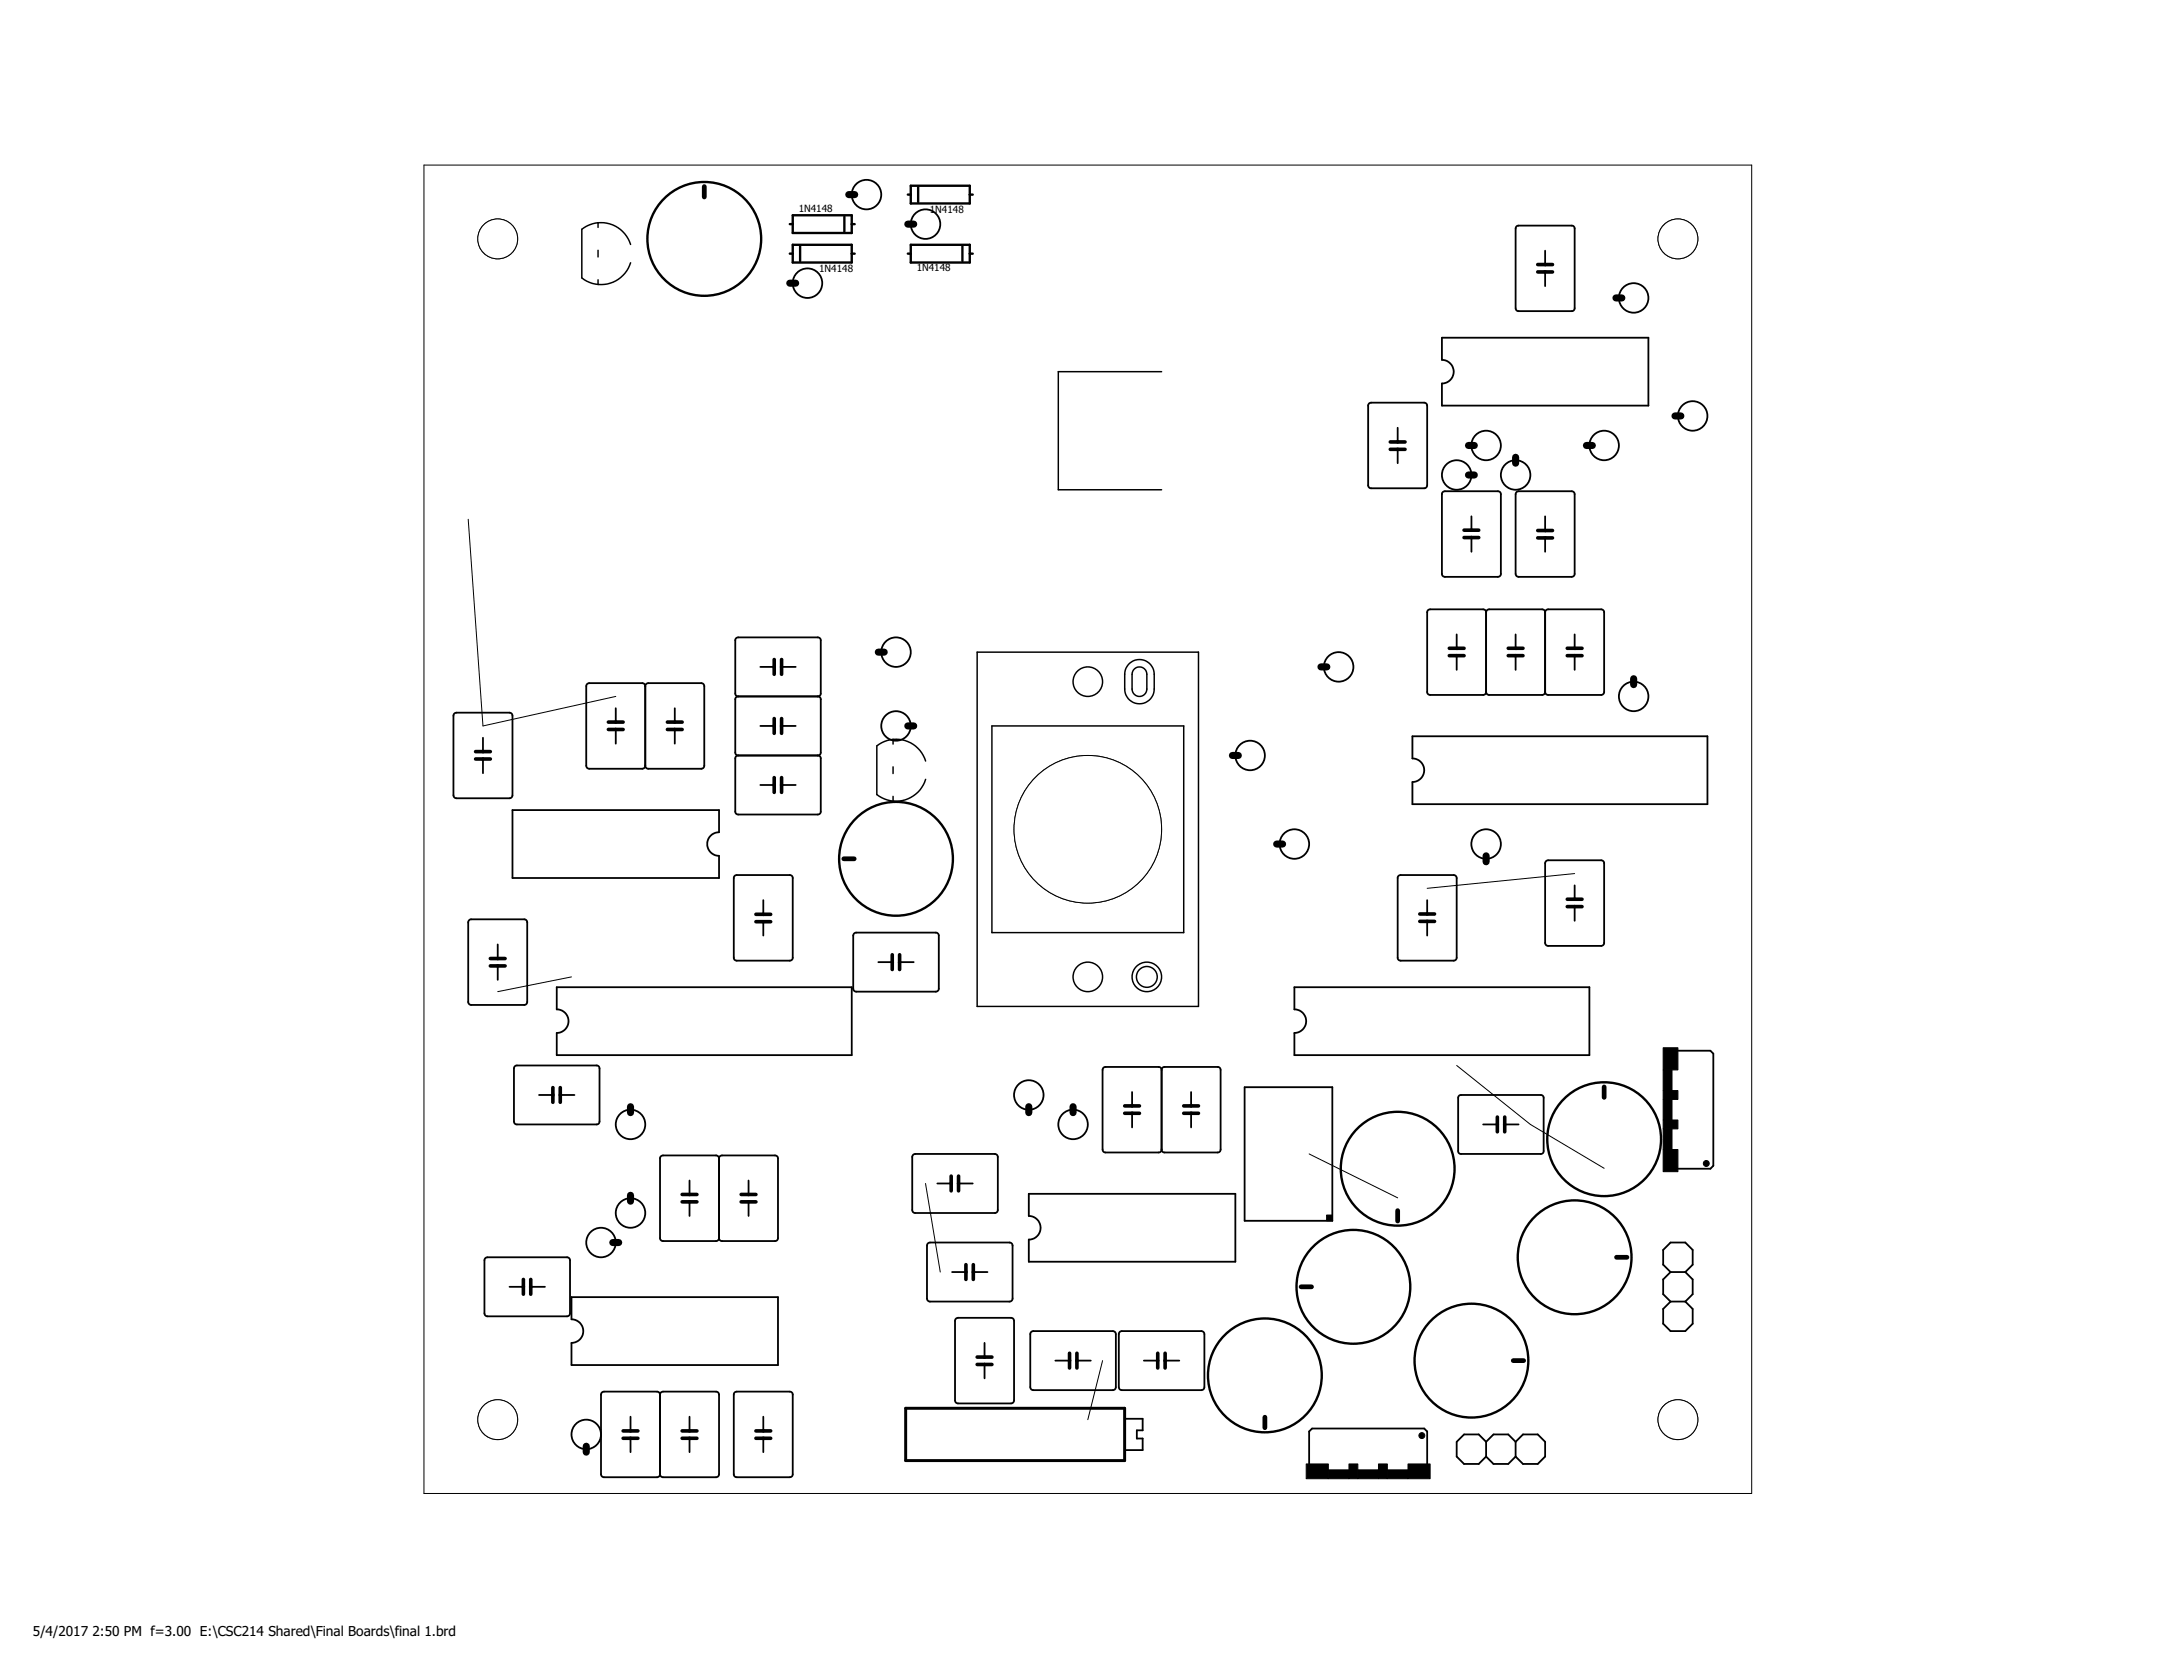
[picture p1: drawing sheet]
<svg xmlns="http://www.w3.org/2000/svg" width="559mm" height="432mm" viewBox="0 0 559 432" stroke-linecap="round" stroke-linejoin="round" font-family="sans-serif">
<defs><g id="words">
<g font-size="3.5">
<text x="8.5" y="422.3">5/4/2017</text>
<text x="23.9" y="422.3">2:50 PM f=3.00 E:\CSC214 Shared\Final Boards\final 1.brd</text>
</g>
<g font-size="2.6">
<text x="206.2" y="54.8">1N4148</text>
<text x="240.1" y="55.1">1N4148</text>
<text x="211.5" y="70.3">1N4148</text>
<text x="236.7" y="70">1N4148</text>
</g>
</g></defs>
<path d="M181.9 48.2v2.6M217.9 221.7h2.7M414.2 280.5v2.7M360.9 312.5v2.7M336 332.1h2.7M417.4 324.5h2.7M390.8 351.2h2.6M326.6 365.8v2.7" fill="none" stroke="#000" stroke-width="1.2"/>
<g fill="none" stroke="#000" stroke-width=".61">
<path d="M203.9 57.8h.8M204.7 55.6h15.2v4.5h-15.2zM218 55.9v3.9M219.9 57.8h.8M234.4 50.2h.8M235.2 47.9h15.2v4.6h-15.2zM237.1 48.3v3.8M250.4 50.2h.8M203.9 65.5h.8M204.7 63.2h15.2v4.6h-15.2zM206.6 63.6v3.8M219.9 65.5h.8"/>
<path d="M234.4 65.5h.8M235.2 63.2h15.2v4.6h-15.2zM248.5 63.6v3.8M250.4 65.5h.8"/>
<circle cx="181.9" cy="61.7" r="14.7"/>
<circle cx="231.4" cy="221.7" r="14.7"/>
<circle cx="414.2" cy="294" r="14.7"/>
<circle cx="360.9" cy="301.6" r="14.7"/>
<circle cx="349.5" cy="332.1" r="14.7"/>
<circle cx="406.6" cy="324.5" r="14.7"/>
<circle cx="326.6" cy="355" r="14.7"/>
<circle cx="380" cy="351.2" r="14.7"/>
</g>
<g fill="none" stroke="#000" stroke-width=".93">
<path d="M397.1 70.2h3.8M397.1 68.3h3.8M359 114.1h3.8M359 116h3.8M378.1 138.7h3.7M378.1 136.8h3.7M397.1 136.9h3.8M397.1 138.8h3.8M199.9 170.2v3.8M201.8 170.2v3.8M374.2 169.2h3.9M374.2 167.3h3.9"/>
<path d="M389.5 169.2h3.8M389.5 167.3h3.8M404.7 169.2h3.8M404.7 167.3h3.8M122.8 195.9h3.8M122.8 194h3.8M157.1 188.3h3.8M157.1 186.4h3.8M172.3 188.3h3.8M172.3 186.4h3.8M199.9 185.5v3.8M201.8 185.5v3.8"/>
<path d="M199.9 200.7v3.8M201.8 200.7v3.8M195.2 236h3.8M195.2 237.9h3.8M366.6 237.8h3.8M366.6 235.9h3.8M404.7 234h3.8M404.7 232.1h3.8M126.6 247.4h3.8M126.6 249.3h3.8M230.4 246.4v3.8M232.3 246.4v3.8"/>
<path d="M142.8 280.7v3.8M144.7 280.7v3.8M290.4 287.3h3.8M290.4 285.4h3.8M305.7 287.3h3.8M305.7 285.4h3.8M386.7 288.3v3.8M388.6 288.3v3.8M176.1 310.2h3.9M176.1 308.3h3.9M191.4 310.2h3.8M191.4 308.3h3.8"/>
<path d="M245.6 303.6v3.8M247.5 303.6v3.8M135.1 330.2v3.8M137.1 330.2v3.8M249.4 326.4v3.8M251.3 326.4v3.8M252.3 350.3h3.8M252.3 352.2h3.8M276.2 349.3v3.8M278.1 349.3v3.8M299 349.3v3.8M300.9 349.3v3.8"/>
<path d="M160.9 369.3h3.8M160.9 371.2h3.8M176.1 369.3h3.9M176.1 371.2h3.9M195.2 369.3h3.8M195.2 371.2h3.8"/>
</g>
<g fill="none" stroke="#000" stroke-width=".47">
<path d="M391.5 58.5l.6-.3h13.7l.7 .3 .1 .5v20.5l-.3 .7-14.2 .1-.6-.3-.1-.5v-20.5zM399 64.7v3.6M399 70.2v3.7M372.3 87.2h53.4v17.5h-53.4v-5.7a3 3 0 0 0 3.1-3.1 3 3 0 0 0-3.1-3zM353.6 104.1l.5-.2h13.7l.6 .3 .1 .5v20.6l-.3 .6-.4 .1h-13.7l-.7-.3-.1-.4v-20.6zM360.9 110.4v3.7M360.9 116v3.5M372.5 127.1l.6-.3h13.7l.6 .3 .2 21-.3 .6-.5 .2h-13.7l-.6-.3zM380 133.3v3.5M380 138.7v3.7M391.7 126.9l.4-.1h13.7l.7 .3 .1 .5v20.5l-.3 .6-.5 .2h-13.7l-.6-.3-.1-.5v-20.5zM399 133.3v3.6"/>
<path d="M399 138.8v3.6M383.8 158l-.2-.4-.6-.3h-13.7l-.5 .1-.3 .6 .2 21 .6 .4h13.7l.6-.4 .2-.4M383.8 158l.3-.6 .4-.1h13.7l.7 .3 .1 .4M383.8 158v20.6M399 158l.3-.6 .5-.1h13.7l.6 .3 .1 .4v20.6l-.1 .4-.6 .4h-13.7l-.5-.2-.3-.6M399 158v20.6M166.6 177.1l-.1-.5-.6-.3h-13.8l-.4 .2-.3 .6v20.6l.1 .4 .6 .3h13.8l.6-.3 .1-.4M166.6 177.1l.2-.5 .6-.3h13.7l.6 .3 .2 .5v20.6l-.2 .4-.6 .3h-13.7l-.5-.1-.3-.6M166.6 177.1v20.6M190.6 179.7l-.4 .2-.3 .6v13.7l.1 .5 .6 .3M190.6 179.7l-.4-.1-.3-.6v-13.7l.1-.5 .6-.3h20.6l.4 .2 .3 .6v13.7l-.1 .4-.6 .3M190.6 179.7h20.6"/>
<path d="M196.3 172.1h3.6M201.8 172.1h3.7M211.2 179.7l.4 .2 .3 .6v13.7l-.1 .5-.6 .3M376.2 163.7v3.6M376.2 169.2v3.7M383.8 178.6l.3 .6 .4 .2h13.7l.7-.4 .1-.4M391.4 163.7v3.6M391.4 169.2v3.7M406.6 163.7v3.6M406.6 169.2v3.7M117.2 184.3l.7-.4h13.7l.6 .4 .1 .4v20.6l-.3 .6-.4 .1h-13.7l-.7-.3-.1-.4v-20.6zM124.7 190.4v3.6"/>
<path d="M124.7 195.9v3.7M159 182.8v3.6M159 188.3v3.6M174.2 182.8v3.6M174.2 188.3v3.6M190.6 195l-.4 .1-.3 .6v13.8l.1 .4 .6 .3h20.6l.4-.1 .3-.6v-13.8l-.1-.4-.6-.3M190.6 195h20.6M196.3 187.4h3.6M201.8 187.4h3.7M364.7 190h76.2v17.6h-76.2v-5.8a3 3 0 0 0 3.1-3 3 3 0 0 0-3.1-3.1zM132.3 209.1h53.4v5.7a3 3 0 0 0-3.1 3 3 3 0 0 0 3.1 3.1v5.7h-53.4zM196.3 202.6h3.6"/>
<path d="M201.8 202.6h3.7M121.1 237.6l.6-.3h13.7l.6 .3 .1 .4v20.6l-.3 .6-.4 .2h-13.7l-.6-.3-.2-.5v-20.6zM189.6 226.2l.6-.4h13.7l.7 .4 .1 21-.3 .6-.5 .1h-13.7l-.6-.3zM197.1 232.3v3.7M197.1 237.9v3.6M361.2 226l.5-.2h13.7l.6 .4 .2 .4v20.6l-.4 .6-.4 .1h-13.7l-.7-.3-.1-21zM368.5 232.3v3.6M368.5 237.8v3.7M399.3 222.2l.5-.2h13.7l.6 .4 .1 .4v20.6l-.3 .6-.4 .1h-13.7l-.7-.3-.1-.4v-20.6zM406.6 228.5v3.6M406.6 234v3.7M128.5 243.8v3.6"/>
<path d="M128.5 249.3v3.6M143.8 254.8h76.1v17.5h-76.1v-5.7a3 3 0 0 0 3-3 3 3 0 0 0-3-3.1zM220.5 241l.6-.3h20.6l.4 .2 .3 .6v13.7l-.1 .4-.6 .3h-20.6l-.5-.1-.3-.6v-13.7zM226.8 248.3h3.6M232.3 248.3h3.6M334.2 254.8h76.2v17.5h-76.2v-5.7a3 3 0 0 0 3.1-3 3 3 0 0 0-3.1-3.1zM132.9 275.3l.6-.3 21 .1 .3 .7v13.7l-.1 .4-.6 .3-21.1-.1-.3-.6v-13.7zM300 276.1l-.2-.4-.6-.3h-13.7l-.6 .3-.2 .4v20.6l.2 .5 .6 .3h13.7l.4-.2 .4-.6M300 276.1l.1-.4 .6-.3h13.7l.6 .3 .2 .4v20.6l-.2 .5-.6 .3h-13.7l-.6-.3-.1-.5M300 276.1v20.6M432.9 271.2h8.8l.7 .7v29l-.7 .7h-8.8M139.2 282.6h3.6"/>
<path d="M144.7 282.6h3.6M185.7 299l.1-.5 .6-.3h13.7l.7 .3 .1 .5-.1 21-.7 .3h-13.7l-.6-.3-.1-.4M185.7 299l-.2-.5-.6-.3h-13.7l-.6 .3-.2 .5v20.6l.2 .4 .6 .3h13.7l.6-.3 .2-.4M185.7 299v20.6M235.7 298.2l.6-.4h20.6l.4 .2 .4 .6v13.7l-.2 .5-.6 .3h-20.6l-.4-.2-.3-.6v-13.7zM292.3 281.9v3.5M292.3 287.3v3.7M307.6 281.9v3.5M307.6 287.3v3.7M321.4 280.6h22.6v34.5h-22.6zM376.7 282.9l.6-.3 21 .1 .3 .7-.1 14.1-.7 .3-21-.1-.3-.6zM383 290.2h3.7"/>
<path d="M388.6 290.2h3.5M178.1 304.7v3.6M178.1 310.2v3.6M193.3 304.7v3.6M193.3 310.2v3.6M242 305.5h3.6M247.5 305.5h3.7M265.7 308.1h53.3v17.5h-53.3v-5.7a3 3 0 0 0 3-3 3 3 0 0 0-3-3.1zM125.2 324.8l.7-.3h20.5l.5 .2 .3 .6v13.7l-.2 .4-.6 .3h-20.5l-.5-.1-.3-.6v-13.7zM131.6 332.1h3.5M137.1 332.1h3.6M147.6 334.8h53.3v17.5h-53.3v-5.7a3 3 0 0 0 3-3 3 3 0 0 0-3-3.1z"/>
<path d="M239.7 320.8l.4-.1h20.6l.5 .1 .3 .7v13.7l-.2 .4-.6 .3h-20.6l-.4-.1-.3-.6v-13.7zM245.9 328.3h3.5M251.3 328.3h3.7M431.4 335.9l-1.9 1.9v3.9l1.9 1.9h3.8l1.9-1.9v-3.9l-1.9-1.9M431.4 328.3h3.8M431.4 328.3l-1.9-1.9v-3.8l1.9-1.9h3.8l1.9 1.9v3.8l-1.9 1.9M431.4 335.9h3.8M431.4 328.3l-1.9 1.9v3.8l1.9 1.9M435.2 328.3l1.9 1.9v3.8l-1.9 1.9M170.4 359.9l-.3-.6-.4-.1h-13.7l-.5 .1-.3 .6v20.6l.1 .5 .7 .3h13.7l.6-.3 .1-.5M170.4 359.9l.4-.6 .4-.1h13.7l.5 .1 .3 .6v20.6l-.2 .5-.6 .3h-13.7l-.6-.3-.2-.5M170.4 359.9v20.6"/>
<path d="M189.8 359.3l.4-.1h13.7l.7 .3 .1 21-.3 .6-.5 .2h-13.7l-.6-.3-.1-21.1zM246.9 340.3l.5-.2h13.7l.6 .3 .2 .5v20.6l-.4 .6-.4 .1h-13.7l-.6-.3-.2-.4v-20.6zM254.2 346.6v3.7M254.2 352.2v3.5M266.2 343.9l.6-.3h20.6l.4 .1 .3 .6v13.7l-.1 .5-.6 .3h-20.6l-.4-.2-.4-.6v-13.7zM272.5 351.2h3.7M278.1 351.2h3.6M289.1 343.9l.6-.3h20.5l.5 .1 .3 .6v13.7l-.1 .5-.7 .3h-20.5l-.5-.2-.3-.6v-13.7zM295.4 351.2h3.6M300.9 351.2h3.6M162.8 365.7v3.6M162.8 371.2v3.6"/>
<path d="M178.1 365.7v3.6M178.1 371.2v3.6M197.1 365.7v3.6M197.1 371.2v3.6M290.7 366.2h4.4v3h-1.5v2.1h1.5v3h-4.4M338.1 378.2v-8.7l.7-.8h29l.7 .8v8.7M383.8 372.1l-2-1.9h-3.7l-1.9 1.9v3.8l1.9 1.9h3.7l2-1.9M383.8 372.1v3.8M383.8 372.1l1.9-1.9h3.8l1.9 1.9M383.8 375.9l1.9 1.9h3.8l1.9-1.9M391.4 372.1l1.9-1.9h3.8l1.9 1.9v3.8l-1.9 1.9h-3.8l-1.9-1.9M391.4 372.1v3.8"/>
<circle cx="223.8" cy="50.2" r="3.8"/>
<circle cx="239" cy="57.8" r="3.8"/>
<circle cx="208.5" cy="73.1" r="3.8"/>
<circle cx="421.9" cy="76.9" r="3.8"/>
<circle cx="383.8" cy="115" r="3.8"/>
<circle cx="414.2" cy="115" r="3.8"/>
<circle cx="437.1" cy="107.4" r="3.8"/>
<circle cx="376.2" cy="122.6" r="3.8"/>
<circle cx="391.4" cy="122.6" r="3.8"/>
<circle cx="231.4" cy="168.3" r="3.8"/>
<circle cx="345.7" cy="172.1" r="3.8"/>
<circle cx="421.9" cy="179.7" r="3.8"/>
<circle cx="231.4" cy="187.4" r="3.8"/>
<circle cx="322.8" cy="195" r="3.8"/>
<circle cx="334.2" cy="217.8" r="3.8"/>
<circle cx="383.8" cy="217.8" r="3.8"/>
<circle cx="162.8" cy="290.2" r="3.8"/>
<circle cx="265.7" cy="282.6" r="3.8"/>
<circle cx="277.1" cy="290.2" r="3.8"/>
<circle cx="162.8" cy="313.1" r="3.8"/>
<circle cx="155.2" cy="320.7" r="3.8"/>
<circle cx="151.4" cy="370.2" r="3.8"/>
</g>
<g fill="#000" stroke="#000" stroke-width=".26">
<circle cx="440.6" cy="300.3" r=".76"/>
<circle cx="367.2" cy="370.5" r=".76"/>
</g>
<g fill="#000" stroke="#000" stroke-width=".26">
<path d="M429.5 276.1h2.3v5.4h-2.3zM429.5 270.4h3.8v5.7h-3.8zM429.5 296.7h3.8v5.7h-3.8zM429.5 291.4h2.3v5.3h-2.3zM429.5 289.1h3.8v2.3h-3.8zM429.5 283.7h2.3v5.4h-2.3zM429.5 281.5h3.8v2.3h-3.8zM342.6 313.6h1.4v1.5h-1.4zM337.3 377.8h5.7v3.9h-5.7zM343 379.4h5.3v2.3h-5.3zM348.3 377.8h2.3v3.9h-2.3zM350.6 379.4h5.4v2.3h-5.4z"/>
<path d="M356 377.8h2.2v3.9h-2.2zM358.2 379.4h5.4v2.3h-5.4zM363.6 377.8h5.7v3.9h-5.7z"/>
</g>
<g fill="none" stroke="#000" stroke-width=".38">
<path d="M154.4 57.5l-2.2 .5-2 1.2v12.5a8 8 0 0 0 12.6-3.9M154.4 57.5a8 8 0 0 1 8.4 5.6M154.4 57.5v1.2M154.4 64.6v1.7M154.4 72.2v1.2M300 95.9h-26.7v30.5h26.7M252.3 168.3h57.2v91.5h-57.2zM291.4 171.5a3.8 3.8 0 0 1 4.2-1 3.8 3.8 0 0 1 2.4 3.5v3.8a3.8 3.8 0 0 1-3.8 3.9 3.8 3.8 0 0 1-3.8-3.9l.1-4.3 .3-1.1zM293 172.6a1.9 1.9 0 0 1 2-.3 1.9 1.9 0 0 1 1.1 1.7v3.8a1.91 1.91 0 0 1-1.9 2 1.91 1.91 0 0 1-1.9-2l.1-4.2zM230.6 190.8l-2.2 .6-2 1.1v12.6a8 8 0 0 0 12.6-4M230.6 190.8a7.9 7.9 0 0 1 8.4 5.6M230.6 190.8v1.2"/>
<path d="M230.6 197.9v1.7M256.1 187.4h49.6v53.3h-49.6zM230.6 205.5v1.3"/>
<circle cx="280.9" cy="175.9" r="3.8"/>
<circle cx="280.9" cy="252.1" r="3.8"/>
<circle cx="296.1" cy="252.1" r="3.8"/>
<circle cx="296.1" cy="252.1" r="2.69"/>
</g>
<g fill="none" stroke="#000" stroke-width="1.8">
<path d="M219.2 50.2h1.5M234.4 57.8h1.5M203.9 73.1h1.6M417.3 76.9h1.5M379.2 115h1.5M391.4 118v1.5M409.7 115h1.5M432.5 107.4h1.5M379.2 122.6h1.5M226.8 168.3h1.5M341.1 172.1h1.5M421.9 175.2v1.5"/>
<path d="M234.4 187.4h1.5M318.2 195h1.6M329.7 217.8h1.5M383.8 220.9v1.5M162.8 285.6v1.6M265.7 285.6v1.6M277.1 285.6v1.6M162.8 308.5v1.5M158.2 320.7h1.6M151.4 373.3v1.5"/>
</g>
<path d="M233.9 363.5h56.5v13.5h-56.5z" fill="none" stroke="#000" stroke-width=".76"/>
<g fill="none" stroke="#000" stroke-width=".26">
<path d="M109.5 42.6h342.8v342.9h-342.8zM120.9 134l3.8 53.4 34.3-7.7M406.6 225.5l-38.1 3.8M147.6 252.1l-19.1 3.8M376.2 275l19 15.2 19 11.3M338.1 297.8l22.8 11.4M239 305.5l3.8 22.8M284.7 351.2l-3.8 15.2"/>
<circle cx="433.3" cy="366.4" r="5.1"/>
</g>
<circle cx="433.3" cy="366.4" r="5.1" fill="#fff" stroke="#000" stroke-width=".26"/>
<circle cx="433.3" cy="61.7" r="5.1" fill="none" stroke="#000" stroke-width=".26"/>
<circle cx="433.3" cy="61.7" r="5.1" fill="#fff" stroke="#000" stroke-width=".26"/>
<circle cx="128.5" cy="61.7" r="5.1" fill="none" stroke="#000" stroke-width=".26"/>
<circle cx="128.5" cy="61.7" r="5.1" fill="#fff" stroke="#000" stroke-width=".26"/>
<circle cx="128.5" cy="366.4" r="5.1" fill="none" stroke="#000" stroke-width=".26"/>
<circle cx="128.5" cy="366.4" r="5.1" fill="#fff" stroke="#000" stroke-width=".26"/>
<circle cx="280.9" cy="214" r="19.1" fill="none" stroke="#000" stroke-width=".26"/>
<circle cx="280.9" cy="214" r="19.1" fill="#fff" stroke="#000" stroke-width=".26"/>
<use href="#words"/>
</svg>
